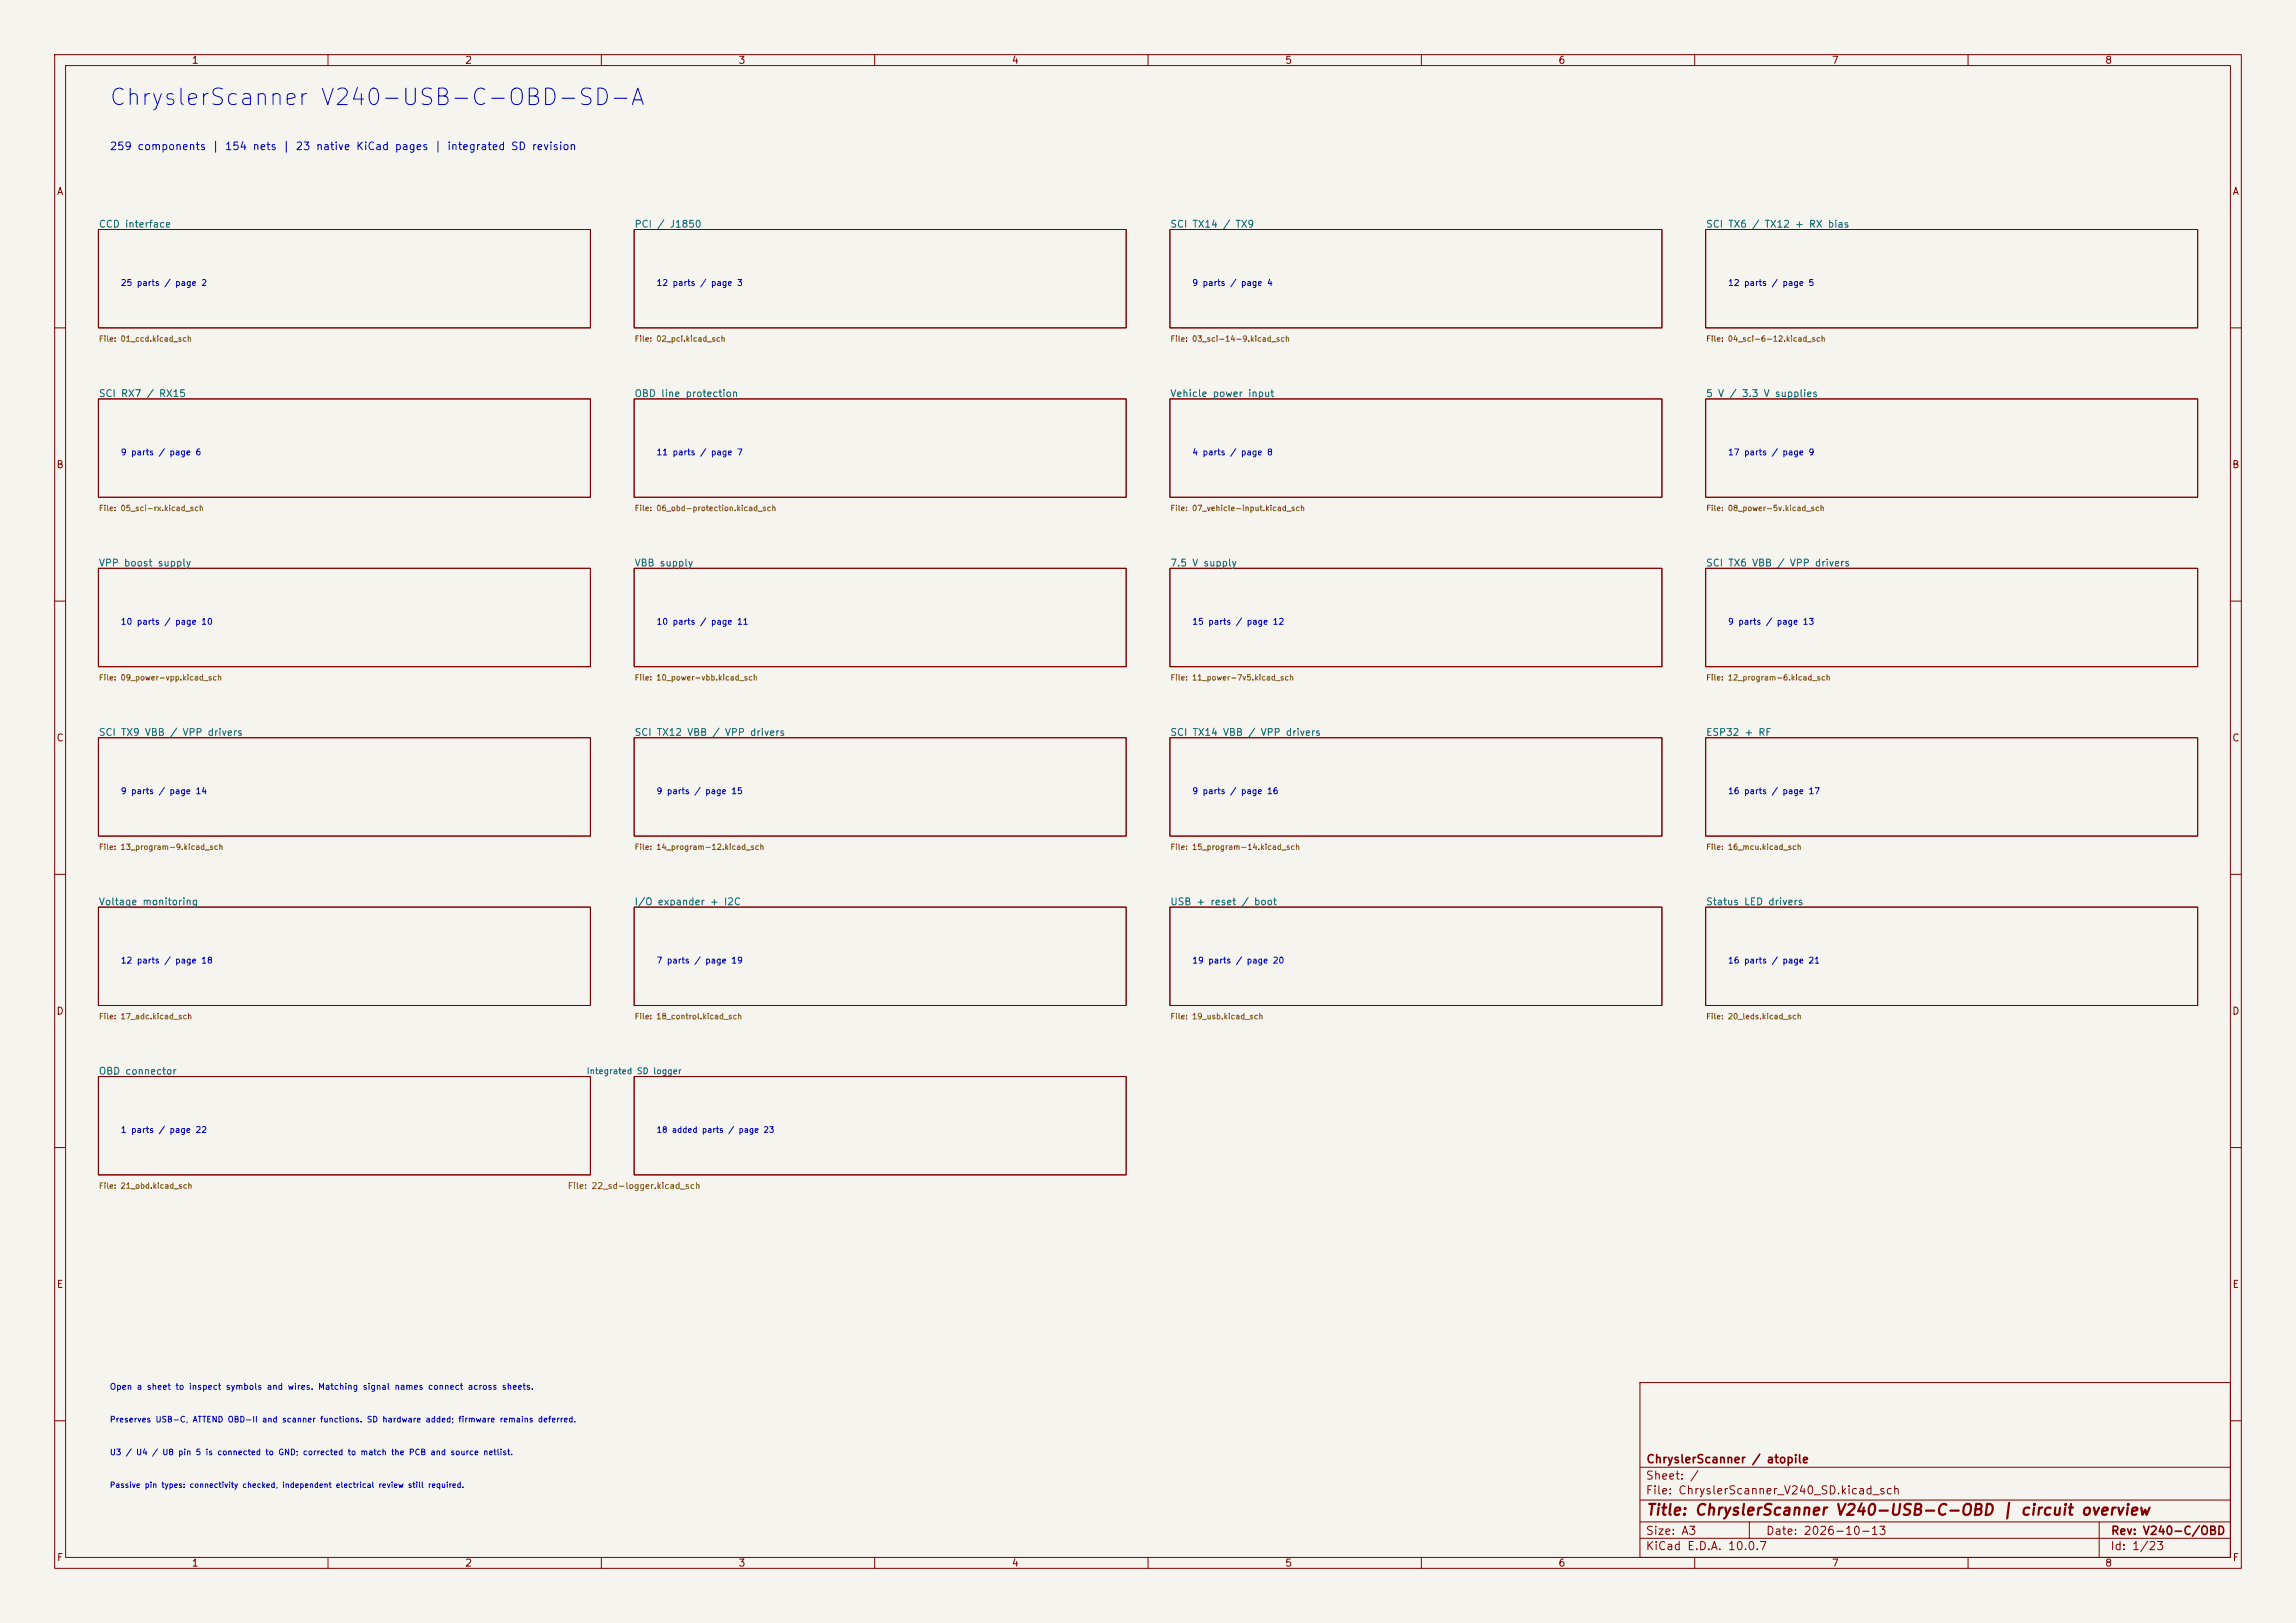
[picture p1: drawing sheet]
<svg xmlns="http://www.w3.org/2000/svg" width="420mm" height="297mm" viewBox="0 0 420 297" stroke-linecap="round" stroke-linejoin="round" font-family="sans-serif">
<defs><g id="words">
<text font-size="3" fill="#0000c2" x="19.8" y="20">ChryslerScanner V240-USB-C-OBD-SD-A</text>
<text font-size="2" fill="#840000" x="301" y="277.8">Title: ChryslerScanner V240-USB-C-OBD | circuit overview</text>
<g font-size="1.5" fill="#840000">
<text x="301" y="268.1">ChryslerScanner / atopile</text>
<text x="300.9" y="273.8">File: ChryslerScanner_V240_SD.kicad_sch</text>
<text x="300.9" y="271.1">Sheet: /</text>
<text x="300.9" y="281.2">Size: A3</text>
<text x="322.9" y="281.2">Date: 2026-10-13</text>
<text x="386" y="281.2">Rev: V240-C/OBD</text>
<text x="300.9" y="284">KiCad E.D.A. 10.0.7</text>
<text x="385.9" y="284">Id: 1/23</text>
</g>
<text font-size="1.4" fill="#0000c2" x="20" y="27.8">259 components | 154 nets | 23 native KiCad pages | integrated SD revision</text>
<g font-size="1.3" fill="#840000">
<text x="35" y="12">1</text>
<text x="85" y="12">2</text>
<text x="135" y="12">3</text>
<text x="185" y="12">4</text>
<text x="235" y="12">5</text>
<text x="285" y="12">6</text>
<text x="335" y="12">7</text>
<text x="385" y="12">8</text>
<text x="10.3" y="36">A</text>
<text x="408.3" y="36">A</text>
<text x="10.2" y="86">B</text>
<text x="408.2" y="86">B</text>
<text x="10.2" y="136">C</text>
<text x="408.2" y="136">C</text>
<text x="10.2" y="186">D</text>
<text x="408.2" y="186">D</text>
<text x="10.3" y="236">E</text>
<text x="408.3" y="236">E</text>
<text x="10.3" y="286">F</text>
<text x="35" y="287">1</text>
<text x="85" y="287">2</text>
<text x="135" y="287">3</text>
<text x="185" y="287">4</text>
<text x="235" y="287">5</text>
<text x="285" y="287">6</text>
<text x="335" y="287">7</text>
<text x="385" y="287">8</text>
<text x="408.3" y="286">F</text>
</g>
<g font-size="1.3" fill="#006464">
<text x="18" y="42">CCD interface</text>
<text x="116" y="42">PCI / J1850</text>
<text x="214" y="42">SCI TX14 / TX9</text>
<text x="312" y="42">SCI TX6 / TX12 + RX bias</text>
<text x="18" y="73">SCI RX7 / RX15</text>
<text x="116" y="73">OBD line protection</text>
<text x="214" y="73">Vehicle power input</text>
<text x="312" y="73">5 V / 3.3 V supplies</text>
<text x="18" y="104">VPP boost supply</text>
<text x="116" y="104">VBB supply</text>
<text x="214" y="104">7.5 V supply</text>
<text x="312" y="104">SCI TX6 VBB / VPP drivers</text>
<text x="18" y="135">SCI TX9 VBB / VPP drivers</text>
<text x="116" y="135">SCI TX12 VBB / VPP drivers</text>
<text x="214" y="135">SCI TX14 VBB / VPP drivers</text>
<text x="312" y="135">ESP32 + RF</text>
<text x="18" y="166">Voltage monitoring</text>
<text x="116" y="166">I/O expander + I2C</text>
<text x="214" y="166">USB + reset / boot</text>
<text x="312" y="166">Status LED drivers</text>
<text x="18" y="197">OBD connector</text>
</g>
<g font-size="1.1" fill="#0000c2">
<text x="22" y="52.6">25 parts / page 2</text>
<text x="120" y="52.6">12 parts / page 3</text>
<text x="218" y="52.6">9 parts / page 4</text>
<text x="316" y="52.6">12 parts / page 5</text>
<text x="22" y="83.6">9 parts / page 6</text>
<text x="120" y="83.6">11 parts / page 7</text>
<text x="218" y="83.6">4 parts / page 8</text>
<text x="316" y="83.6">17 parts / page 9</text>
<text x="22" y="114.6">10 parts / page 10</text>
<text x="120" y="114.6">10 parts / page 11</text>
<text x="218" y="114.6">15 parts / page 12</text>
<text x="316" y="114.6">9 parts / page 13</text>
<text x="22" y="145.6">9 parts / page 14</text>
<text x="120" y="145.6">9 parts / page 15</text>
<text x="218" y="145.6">9 parts / page 16</text>
<text x="316" y="145.6">16 parts / page 17</text>
<text x="22" y="176.6">12 parts / page 18</text>
<text x="120" y="176.6">7 parts / page 19</text>
<text x="218" y="176.6">19 parts / page 20</text>
<text x="316" y="176.6">16 parts / page 21</text>
<text x="22" y="207.6">1 parts / page 22</text>
<text x="120" y="207.5">18 added parts / page 23</text>
<text x="20" y="254.6">Open a sheet to inspect symbols and wires. Matching signal names connect across sheets.</text>
<text x="20" y="260.5">Preserves USB-C, ATTEND OBD-II and scanner functions. SD hardware added; firmware remains deferred.</text>
<text x="20" y="266.5">U3 / U4 / U8 pin 5 is connected to GND; corrected to match the PCB and source netlist.</text>
</g>
<text font-size="1.1" fill="#006464" x="107.2" y="196.8">Integrated SD logger</text>
<text font-size="1.1" fill="#725600" x="103.8" y="217.8">File: 22_sd-logger.kicad_sch</text>
<g font-size="1" fill="#725600">
<text x="18" y="62.8">File: 01_ccd.kicad_sch</text>
<text x="116" y="62.8">File: 02_pci.kicad_sch</text>
<text x="214" y="62.8">File: 03_sci-14-9.kicad_sch</text>
<text x="312" y="62.8">File: 04_sci-6-12.kicad_sch</text>
<text x="18" y="93.8">File: 05_sci-rx.kicad_sch</text>
<text x="116" y="93.8">File: 06_obd-protection.kicad_sch</text>
<text x="214" y="93.8">File: 07_vehicle-input.kicad_sch</text>
<text x="312" y="93.8">File: 08_power-5v.kicad_sch</text>
<text x="18" y="124.8">File: 09_power-vpp.kicad_sch</text>
<text x="116" y="124.8">File: 10_power-vbb.kicad_sch</text>
<text x="214" y="124.8">File: 11_power-7v5.kicad_sch</text>
<text x="312" y="124.8">File: 12_program-6.kicad_sch</text>
<text x="18" y="155.8">File: 13_program-9.kicad_sch</text>
<text x="116" y="155.8">File: 14_program-12.kicad_sch</text>
<text x="214" y="155.8">File: 15_program-14.kicad_sch</text>
<text x="312" y="155.8">File: 16_mcu.kicad_sch</text>
<text x="18" y="186.8">File: 17_adc.kicad_sch</text>
<text x="116" y="186.8">File: 18_control.kicad_sch</text>
<text x="214" y="186.8">File: 19_usb.kicad_sch</text>
<text x="312" y="186.8">File: 20_leds.kicad_sch</text>
<text x="18" y="217.8">File: 21_obd.kicad_sch</text>
</g>
<text font-size="1" fill="#0000c2" x="20" y="272.5">Passive pin types: connectivity checked, independent electrical review still required.</text>
</g></defs>
<path d="M0 0h420v297h-420z" fill="#f5f4ef" stroke="#f5f4ef" stroke-width=".18"/>
<g fill="none" stroke="#840000" stroke-width=".18">
<path d="M10 10h400v277h-400zM12 12h396v273h-396zM60 10v2M110 10v2M160 10v2M210 10v2M260 10v2M310 10v2M360 10v2M18 42h90v18h-90zM116 42h90v18h-90zM214 42h90v18h-90z"/>
<path d="M312 42h90v18h-90zM10 60h2M18 73h90v18h-90zM116 73h90v18h-90zM214 73h90v18h-90zM312 73h90v18h-90zM408 60h2M10 110h2M18 104h90v18h-90zM116 104h90v18h-90zM214 104h90v18h-90zM312 104h90v18h-90z"/>
<path d="M408 110h2M18 135h90v18h-90zM116 135h90v18h-90zM214 135h90v18h-90zM312 135h90v18h-90zM10 160h2M408 160h2M18 166h90v18h-90zM116 166h90v18h-90zM214 166h90v18h-90zM312 166h90v18h-90zM18 197h90v18h-90z"/>
<path d="M116 197h90v18h-90zM10 210h2M408 210h2M300 253h108v32h-108zM10 260h2M300 278.5h108M300 274.5h108M300 268.5h108M320 278.5v3M384 278.5v6.5M408 260h2M60 285v2"/>
<path d="M110 285v2M160 285v2M210 285v2M260 285v2M300 281.5h108M310 285v2M360 285v2"/>
</g>
<use href="#words"/>
</svg>
